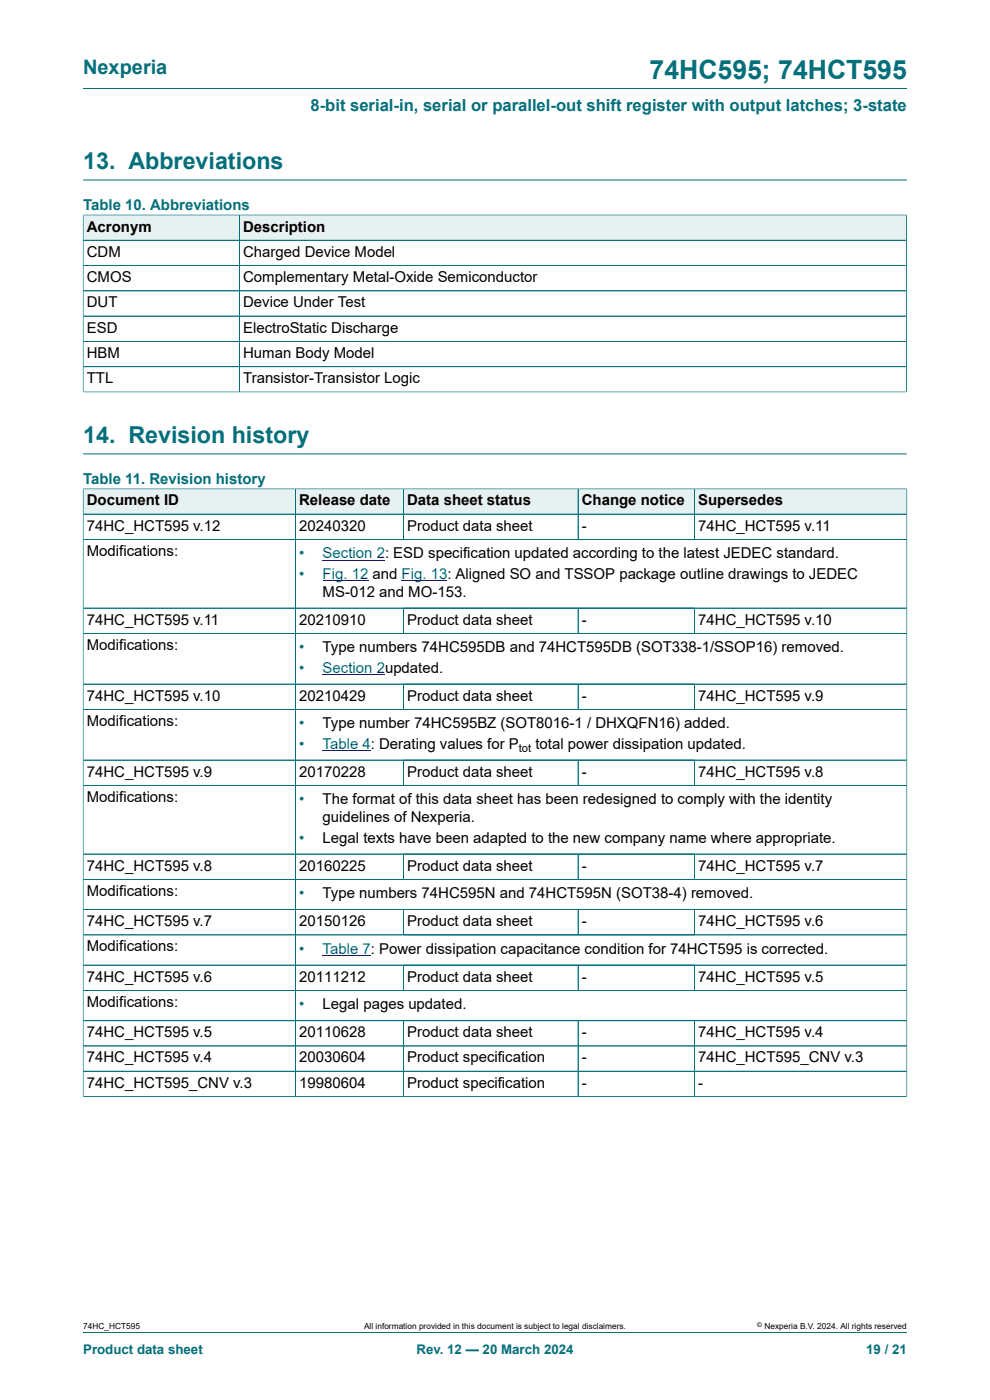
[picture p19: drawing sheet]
<svg xmlns="http://www.w3.org/2000/svg" width="210mm" height="297mm" viewBox="0 0 210 297" stroke-linecap="round" stroke-linejoin="round" font-family="sans-serif">
<defs><g id="words">
<text font-size="5.6" fill="#036f7b" x="137.8" y="16.8">74HC595; 74HCT595</text>
<g font-size="4.9" fill="#036f7b">
<text x="17.6" y="35.9">13. Abbreviations</text>
<text x="17.6" y="94">14. Revision history</text>
</g>
<text font-size="4.2" fill="#036f7b" x="17.6" y="15.6">Nexperia</text>
<text font-size="3.5" fill="#036f7b" x="65.9" y="23.7">8-bit serial-in, serial or parallel-out shift register with output latches; 3-state</text>
<g font-size="3.2" fill="#036f7b">
<text x="17.6" y="44.5">Table 10. Abbreviations</text>
<text x="17.6" y="102.6">Table 11. Revision history</text>
<text x="63.4" y="118.5">•</text>
<text x="63.4" y="122.8">•</text>
<text x="63.4" y="138.4">•</text>
<text x="63.4" y="142.7">•</text>
<text x="63.4" y="154.5">•</text>
<text x="63.4" y="158.9">•</text>
<text x="63.4" y="170.6">•</text>
<text x="63.4" y="178.8">•</text>
<text x="63.4" y="190.6">•</text>
<text x="63.4" y="202.4">•</text>
<text x="63.4" y="214.1">•</text>
</g>
<g font-size="3.2">
<text x="18.4" y="49.1">Acronym</text>
<text x="51.6" y="49.1">Description</text>
<text x="18.4" y="54.5">CDM</text>
<text x="18.4" y="59.8">CMOS</text>
<text x="51.6" y="54.5">Charged Device Model</text>
<text x="51.6" y="59.8">Complementary Metal-Oxide Semiconductor</text>
<text x="18.4" y="65.2">DUT</text>
<text x="51.6" y="65.2">Device Under Test</text>
<text x="18.4" y="70.6">ESD</text>
<text x="51.6" y="70.6">ElectroStatic Discharge</text>
<text x="18.4" y="75.9">HBM</text>
<text x="51.6" y="75.9">Human Body Model</text>
<text x="18.4" y="81.3">TTL</text>
<text x="51.6" y="81.3">Transistor-Transistor Logic</text>
<text x="18.4" y="107.2">Document ID</text>
<text x="63.4" y="107.2">Release date</text>
<text x="86.4" y="107.2">Data sheet status</text>
<text x="123.4" y="107.2">Change notice</text>
<text x="148.1" y="107.2">Supersedes</text>
<text x="18.4" y="112.6">74HC_HCT595 v.12</text>
<text x="63.4" y="112.6">20240320</text>
<text x="86.4" y="112.6">Product data sheet</text>
<text x="123.4" y="112.6">-</text>
<text x="148.1" y="112.6">74HC_HCT595 v.11</text>
<text x="18.4" y="117.9">Modifications:</text>
<text x="68.4" y="126.6">MS-012 and MO-153.</text>
<text x="18.4" y="132.5">74HC_HCT595 v.11</text>
<text x="18.4" y="137.9">Modifications:</text>
<text x="63.4" y="132.5">20210910</text>
<text x="86.4" y="132.5">Product data sheet</text>
<text x="123.4" y="132.5">-</text>
<text x="148.1" y="132.5">74HC_HCT595 v.10</text>
<text x="68.4" y="138.4">Type numbers 74HC595DB and 74HCT595DB (SOT338-1/SSOP16) removed.</text>
<text x="18.4" y="148.6">74HC_HCT595 v.10</text>
<text x="63.4" y="148.6">20210429</text>
<text x="86.4" y="148.6">Product data sheet</text>
<text x="123.4" y="148.6">-</text>
<text x="148.1" y="148.6">74HC_HCT595 v.9</text>
<text x="18.4" y="154">Modifications:</text>
<text x="68.4" y="154.5">Type number 74HC595BZ (SOT8016-1 / DHXQFN16) added.</text>
<text x="113.6" y="158.9">total power dissipation updated.</text>
<text x="18.4" y="164.8">74HC_HCT595 v.9</text>
<text x="63.4" y="164.8">20170228</text>
<text x="86.4" y="164.8">Product data sheet</text>
<text x="123.4" y="164.8">-</text>
<text x="148.1" y="164.8">74HC_HCT595 v.8</text>
<text x="18.4" y="170.1">Modifications:</text>
<text x="68.4" y="170.6">The format of this data sheet has been redesigned to comply with the identity</text>
<text x="68.4" y="174.5">guidelines of Nexperia.</text>
<text x="68.4" y="178.8">Legal texts have been adapted to the new company name where appropriate.</text>
<text x="18.4" y="184.7">74HC_HCT595 v.8</text>
<text x="63.4" y="184.7">20160225</text>
<text x="86.4" y="184.7">Product data sheet</text>
<text x="123.4" y="184.7">-</text>
<text x="148.1" y="184.7">74HC_HCT595 v.7</text>
<text x="18.4" y="190.1">Modifications:</text>
<text x="68.4" y="190.6">Type numbers 74HC595N and 74HCT595N (SOT38-4) removed.</text>
<text x="18.4" y="196.5">74HC_HCT595 v.7</text>
<text x="63.4" y="196.5">20150126</text>
<text x="86.4" y="196.5">Product data sheet</text>
<text x="123.4" y="196.5">-</text>
<text x="148.1" y="196.5">74HC_HCT595 v.6</text>
<text x="18.4" y="201.8">Modifications:</text>
<text x="18.4" y="208.3">74HC_HCT595 v.6</text>
<text x="63.4" y="208.3">20111212</text>
<text x="86.4" y="208.3">Product data sheet</text>
<text x="123.4" y="208.3">-</text>
<text x="148.1" y="208.3">74HC_HCT595 v.5</text>
<text x="18.4" y="213.6">Modifications:</text>
<text x="68.4" y="214.1">Legal pages updated.</text>
<text x="18.4" y="220">74HC_HCT595 v.5</text>
<text x="63.4" y="220">20110628</text>
<text x="86.4" y="220">Product data sheet</text>
<text x="123.4" y="220">-</text>
<text x="148.1" y="220">74HC_HCT595 v.4</text>
<text x="18.4" y="225.4">74HC_HCT595 v.4</text>
<text x="63.4" y="225.4">20030604</text>
<text x="86.4" y="225.4">Product specification</text>
<text x="123.4" y="225.4">-</text>
<text x="148.1" y="225.4">74HC_HCT595_CNV v.3</text>
<text x="18.4" y="230.8">74HC_HCT595_CNV v.3</text>
<text x="63.4" y="230.8">19980604</text>
<text x="86.4" y="230.8">Product specification</text>
<text x="123.4" y="230.8">-</text>
<text x="148.1" y="230.8">-</text>
</g>
<g font-size="3.2" fill="#00f">
<text x="68.4" y="118.5">Section 2: ESD specification updated according to the latest JEDEC standard.</text>
<text x="68.4" y="122.8">Fig. 12 and Fig. 13: Aligned SO and TSSOP package outline drawings to JEDEC</text>
<text x="68.4" y="142.7">Section 2updated.</text>
<text x="68.4" y="158.9">Table 4: Derating values for P</text>
<text x="68.4" y="202.4">Table 7: Power dissipation capacitance condition for 74HCT595 is corrected.</text>
</g>
<g font-size="2.8" fill="#036f7b">
<text x="17.6" y="287.2">Product data sheet</text>
<text x="88.3" y="287.2">Rev. 12 — 20 March 2024</text>
<text x="183.7" y="287.2">19 / 21</text>
</g>
<text font-size="2.4" x="110.1" y="159.5">tot</text>
<g font-size="1.8">
<text x="17.6" y="282">74HC_HCT595</text>
<text x="77.2" y="282">All information provided in this document is subject to legal disclaimers.</text>
<text x="162.2" y="282">Nexperia B.V. 2024. All rights reserved</text>
</g>
<text font-size="1.4" x="160.6" y="281.6">©</text>
</g></defs>
<path d="M17.6 18.8h174.8M17.6 38.2h174.8" fill="none" stroke="#036f7b" stroke-width=".21"/>
<path d="M17.7 45.7h33v5.2h-33z" fill="#e6f1f2"/>
<path d="M17.6 45.5v5.5h33.2v-5.4h-33.2" fill="none" stroke="#036f7b" stroke-width=".21"/>
<path d="M50.9 45.7h141.3v5.2h-141.3z" fill="#e6f1f2"/>
<path d="M17.6 51h174.7M17.6 56.3h174.7M17.6 45.7v37.5M17.7 45.6h174.6M50.8 45.6v37.5M192.3 45.5v37.7M17.6 61.7h174.7M17.6 67.1h174.7M17.6 72.4h174.7M17.6 77.8h174.7M17.6 83.1h174.7M17.6 96.3h174.8" fill="none" stroke="#036f7b" stroke-width=".21"/>
<path d="M17.7 103.8h44.9v5.2h-44.9z" fill="#e6f1f2"/>
<path d="M17.6 103.6v5.5h45.1v-5.4h-45.1" fill="none" stroke="#036f7b" stroke-width=".21"/>
<path d="M62.7 103.8h22.8v5.2h-22.8z" fill="#e6f1f2"/>
<path d="M62.7 103.7h22.9v5.4h-22.9z" fill="none" stroke="#036f7b" stroke-width=".21"/>
<path d="M85.7 103.8h36.9v5.2h-36.9z" fill="#e6f1f2"/>
<path d="M85.6 103.7h37v5.4h-37z" fill="none" stroke="#036f7b" stroke-width=".21"/>
<path d="M122.7 103.8h24.6v5.2h-24.6z" fill="#e6f1f2"/>
<path d="M122.6 103.7h24.7v5.4h-24.7z" fill="none" stroke="#036f7b" stroke-width=".21"/>
<path d="M147.4 103.8h44.9v5.2h-44.9z" fill="#e6f1f2"/>
<path d="M17.6 114.4h174.8M62.7 109.1v19.9M85.6 109.1v5.3M122.6 109.1v5.3M192.4 103.6v25.4h-174.8v-19.9h174.8M192.4 103.7h-45.1v10.7" fill="none" stroke="#036f7b" stroke-width=".21"/>
<path d="M68.4 118.8h11.5" fill="none" stroke="#00f" stroke-width=".21"/>
<path d="M79.9 118.8h1.8z" fill="#00f"/>
<path d="M68.4 123.1h9.7M85.2 123.1h9.7M68.4 143.1h11.5" fill="none" stroke="#00f" stroke-width=".21"/>
<path d="M17.6 134.4h174.8M17.6 129h174.8v16.1h-174.8zM62.7 129v16.1M85.6 129v5.4M122.6 129v5.4M147.3 129v5.4" fill="none" stroke="#036f7b" stroke-width=".21"/>
<path d="M79.9 143l1.8 .1z" fill="#00f"/>
<g fill="none" stroke="#036f7b" stroke-width=".21">
<path d="M17.6 103.8v128.9M17.7 109.1h174.6M17.7 114.4h174.6M17.7 103.7h174.6M62.7 103.8v128.8M85.6 103.8v10.6M122.6 103.8v10.6M147.3 103.8v10.6M192.4 103.8v128.9M17.7 134.4h174.6M85.6 129.1v5.2M122.6 129.1v5.2"/>
<path d="M147.3 129.1v5.2M192.3 129h-174.6M17.6 150.5h174.8M17.6 145.1h174.8M85.6 145.1v5.4M122.6 145.1v5.4M147.3 145.1v5.4M17.6 161.3h174.8M17.6 166.6h174.8M85.6 161.3v5.3M122.6 161.3v5.3M147.3 161.3v5.3"/>
<path d="M17.6 181.2h174.8M17.6 186.5h174.8M17.6 193h174.8M17.6 198.3h174.8M85.6 181.2v5.3M85.6 193v5.3M122.6 181.2v5.3M122.6 193v5.3M147.3 181.2v5.3M147.3 193v5.3M17.6 204.8h174.8M17.6 210.1h174.8"/>
<path d="M85.6 204.8v5.3M85.6 216.5v16.1M122.6 204.8v5.3M122.6 216.5v16.1M147.3 204.8v5.3M147.3 216.5v16.1M192.4 216.5h-174.8M17.6 232.6h174.8M17.6 221.9h174.8M17.6 227.3h174.8M17.6 282.6h174.8"/>
</g>
<path d="M68.4 159.2h10.3M68.4 202.7h10.3" fill="none" stroke="#00f" stroke-width=".21"/>
<use href="#words"/>
</svg>
